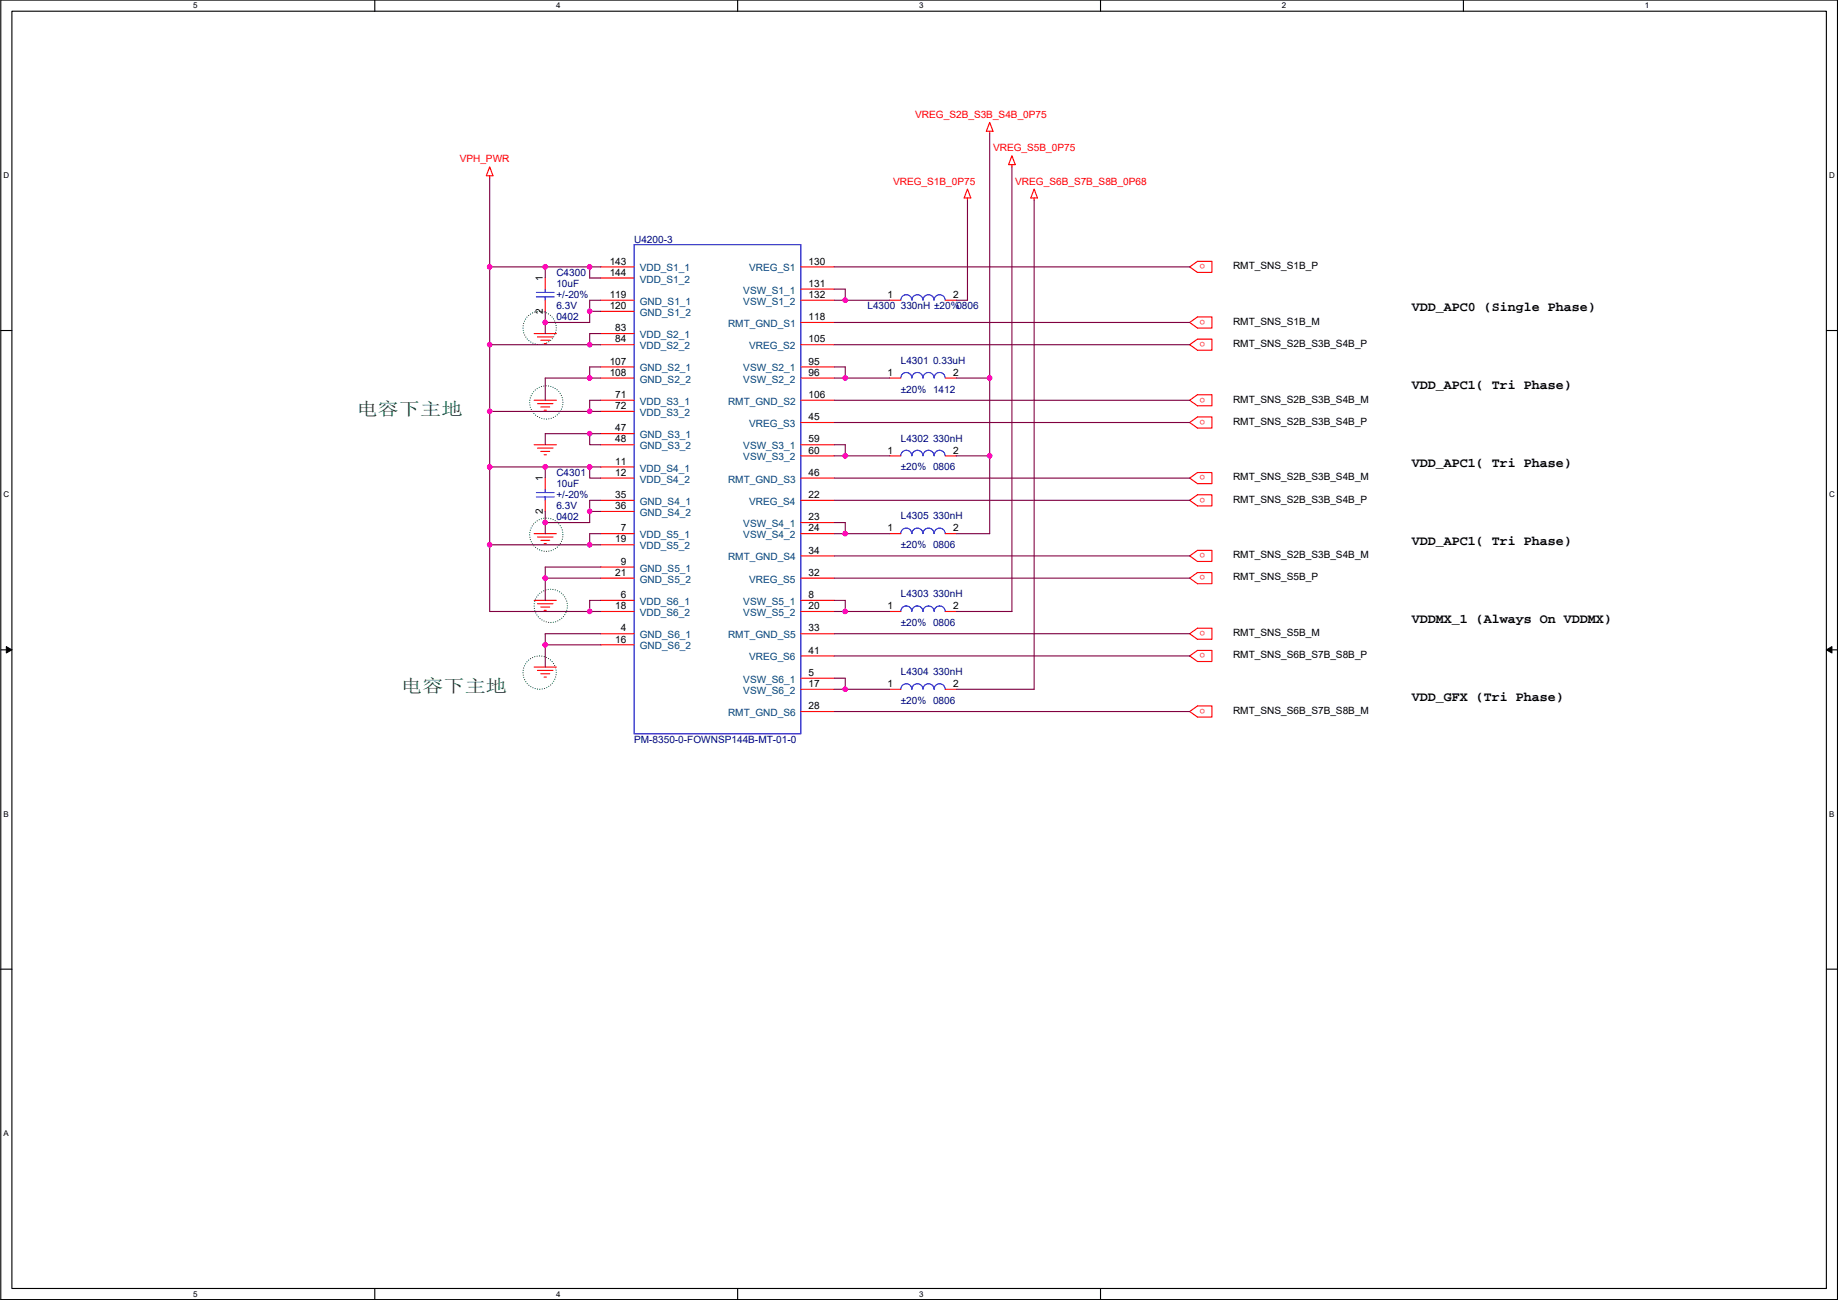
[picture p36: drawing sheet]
<svg xmlns="http://www.w3.org/2000/svg" width="420mm" height="297mm" viewBox="0 0 420 297" stroke-linecap="round" stroke-linejoin="round" font-family="sans-serif">
<defs><g id="words">
<g font-size="4.1" fill="#008000">
<text x="81.5" y="94.7">电容下主地</text>
<text x="91.6" y="158.2">电容下主地</text>
</g>
<g font-size="3">
<text x="322.8" y="71.2">VDD_APC0 (Single Phase)</text>
<text x="322.8" y="88.9">VDD_APC1( Tri Phase)</text>
<text x="322.8" y="106.7">VDD_APC1( Tri Phase)</text>
<text x="322.8" y="124.5">VDD_APC1( Tri Phase)</text>
<text x="322.8" y="142.3">VDDMX_1 (Always On VDDMX)</text>
<text x="322.8" y="160.1">VDD_GFX (Tri Phase)</text>
</g>
<g font-size="2.3" fill="#f00">
<text x="209.2" y="27">VREG_S2B_S3B_S4B_0P75</text>
<text x="227" y="34.6">VREG_S5B_0P75</text>
<text x="105.1" y="37.1">VPH_PWR</text>
<text x="204.1" y="42.2">VREG_S1B_0P75</text>
<text x="232.1" y="42.2">VREG_S6B_S7B_S8B_0P68</text>
<text x="275.5" y="60.3" transform="rotate(180 275.5 60.3)">o</text>
<text x="275.5" y="73" transform="rotate(180 275.5 73)">o</text>
<text x="275.5" y="78.1" transform="rotate(180 275.5 78.1)">o</text>
<text x="275.5" y="90.8" transform="rotate(180 275.5 90.8)">o</text>
<text x="275.5" y="95.9" transform="rotate(180 275.5 95.9)">o</text>
<text x="275.5" y="108.6" transform="rotate(180 275.5 108.6)">o</text>
<text x="275.5" y="113.7" transform="rotate(180 275.5 113.7)">o</text>
<text x="275.5" y="126.4" transform="rotate(180 275.5 126.4)">o</text>
<text x="275.5" y="131.5" transform="rotate(180 275.5 131.5)">o</text>
<text x="275.5" y="144.2" transform="rotate(180 275.5 144.2)">o</text>
<text x="275.5" y="149.2" transform="rotate(180 275.5 149.2)">o</text>
<text x="275.5" y="161.9" transform="rotate(180 275.5 161.9)">o</text>
</g>
<g font-size="2.3" fill="#000080">
<text x="145" y="55.4">U4200-3</text>
<text x="127.2" y="63">C4300</text>
<text x="127.2" y="65.6">10uF</text>
<text x="127.2" y="70.7">6.3V</text>
<text x="127.2" y="68.1">+/-20%</text>
<text x="198.3" y="70.7">L4300</text>
<text x="205.9" y="70.7">330nH ±20%0806</text>
<text x="127.2" y="73.2">0402</text>
<text x="205.9" y="83.1">L4301</text>
<text x="213.3" y="83.1">0.33uH</text>
<text x="205.9" y="89.7">±20% 1412</text>
<text x="205.9" y="100.9">L4302</text>
<text x="213.3" y="100.9">330nH</text>
<text x="205.9" y="107.5">±20% 0806</text>
<text x="127.2" y="108.8">C4301</text>
<text x="127.2" y="111.3">10uF</text>
<text x="127.2" y="113.8">+/-20%</text>
<text x="127.2" y="118.9">0402</text>
<text x="127.2" y="116.4">6.3V</text>
<text x="205.9" y="118.7">L4305</text>
<text x="213.3" y="118.7">330nH</text>
<text x="205.9" y="125.3">±20% 0806</text>
<text x="205.9" y="136.4">L4303</text>
<text x="213.3" y="136.4">330nH</text>
<text x="205.9" y="143">±20% 0806</text>
<text x="205.9" y="154.2">L4304</text>
<text x="213.3" y="154.2">330nH</text>
<text x="205.9" y="160.8">±20% 0806</text>
<text x="145" y="169.7">PM-8350-0-FOWNSP144B-MT-01-0</text>
</g>
<g font-size="2.3">
<text x="124.1" y="64.3" transform="rotate(-90 124.1 64.3)">1</text>
<text x="139.4" y="60.5">143</text>
<text x="139.4" y="63">144</text>
<text x="184.8" y="65.5">131</text>
<text x="184.8" y="60.5">130</text>
<text x="281.9" y="61.5">RMT_SNS_S1B_P</text>
<text x="124.1" y="71.7" transform="rotate(-90 124.1 71.7)">2</text>
<text x="139.4" y="68.1">119</text>
<text x="139.4" y="70.6">120</text>
<text x="184.8" y="68.1">132</text>
<text x="202.9" y="68.1">1</text>
<text x="217.9" y="68.1">2</text>
<text x="140.6" y="75.7">83</text>
<text x="184.8" y="73.2">118</text>
<text x="281.9" y="74.2">RMT_SNS_S1B_M</text>
<text x="139.4" y="83.3">107</text>
<text x="140.6" y="78.2">84</text>
<text x="184.8" y="83.3">95</text>
<text x="184.8" y="78.2">105</text>
<text x="281.9" y="79.3">RMT_SNS_S2B_S3B_S4B_P</text>
<text x="139.4" y="85.9">108</text>
<text x="184.8" y="85.9">96</text>
<text x="202.9" y="85.9">1</text>
<text x="217.9" y="85.9">2</text>
<text x="140.6" y="90.9">71</text>
<text x="140.6" y="93.5">72</text>
<text x="184.8" y="90.9">106</text>
<text x="281.9" y="92">RMT_SNS_S2B_S3B_S4B_M</text>
<text x="140.6" y="98.6">47</text>
<text x="140.6" y="101.1">48</text>
<text x="184.8" y="101.1">59</text>
<text x="184.8" y="96">45</text>
<text x="281.9" y="97.1">RMT_SNS_S2B_S3B_S4B_P</text>
<text x="140.6" y="106.2">11</text>
<text x="184.8" y="103.6">60</text>
<text x="202.9" y="103.6">1</text>
<text x="217.9" y="103.6">2</text>
<text x="124.1" y="110" transform="rotate(-90 124.1 110)">1</text>
<text x="140.6" y="108.7">12</text>
<text x="140.6" y="113.8">35</text>
<text x="184.8" y="113.8">22</text>
<text x="184.8" y="108.7">46</text>
<text x="281.9" y="109.8">RMT_SNS_S2B_S3B_S4B_M</text>
<text x="124.1" y="117.4" transform="rotate(-90 124.1 117.4)">2</text>
<text x="140.6" y="116.3">36</text>
<text x="184.8" y="118.9">23</text>
<text x="281.9" y="114.9">RMT_SNS_S2B_S3B_S4B_P</text>
<text x="140.6" y="124">19</text>
<text x="141.9" y="121.4">7</text>
<text x="184.8" y="121.4">24</text>
<text x="202.9" y="121.4">1</text>
<text x="217.9" y="121.4">2</text>
<text x="140.6" y="131.6">21</text>
<text x="141.9" y="129">9</text>
<text x="184.8" y="131.6">32</text>
<text x="184.8" y="126.5">34</text>
<text x="281.9" y="127.6">RMT_SNS_S2B_S3B_S4B_M</text>
<text x="141.9" y="136.7">6</text>
<text x="184.8" y="136.7">8</text>
<text x="281.9" y="132.6">RMT_SNS_S5B_P</text>
<text x="140.6" y="139.2">18</text>
<text x="184.8" y="139.2">20</text>
<text x="202.9" y="139.2">1</text>
<text x="217.9" y="139.2">2</text>
<text x="140.6" y="146.8">16</text>
<text x="141.9" y="144.3">4</text>
<text x="184.8" y="149.4">41</text>
<text x="184.8" y="144.3">33</text>
<text x="281.9" y="145.3">RMT_SNS_S5B_M</text>
<text x="184.8" y="154.4">5</text>
<text x="281.9" y="150.4">RMT_SNS_S6B_S7B_S8B_P</text>
<text x="184.8" y="157">17</text>
<text x="202.9" y="157">1</text>
<text x="217.9" y="157">2</text>
<text x="184.8" y="162.1">28</text>
<text x="281.9" y="163.1">RMT_SNS_S6B_S7B_S8B_M</text>
</g>
<g font-size="2.3" fill="#004080">
<text x="146.2" y="62">VDD_S1_1</text>
<text x="146.2" y="64.6">VDD_S1_2</text>
<text x="171.2" y="62">VREG_S1</text>
<text x="146.2" y="69.6">GND_S1_1</text>
<text x="169.9" y="67.1">VSW_S1_1</text>
<text x="169.9" y="69.6">VSW_S1_2</text>
<text x="146.2" y="72.2">GND_S1_2</text>
<text x="146.2" y="77.3">VDD_S2_1</text>
<text x="166.4" y="74.7">RMT_GND_S1</text>
<text x="146.2" y="79.8">VDD_S2_2</text>
<text x="171.2" y="79.8">VREG_S2</text>
<text x="146.2" y="84.9">GND_S2_1</text>
<text x="146.2" y="87.4">GND_S2_2</text>
<text x="169.9" y="84.9">VSW_S2_1</text>
<text x="169.9" y="87.4">VSW_S2_2</text>
<text x="146.2" y="92.5">VDD_S3_1</text>
<text x="146.2" y="95">VDD_S3_2</text>
<text x="166.4" y="92.5">RMT_GND_S2</text>
<text x="146.2" y="100.1">GND_S3_1</text>
<text x="171.2" y="97.6">VREG_S3</text>
<text x="146.2" y="102.7">GND_S3_2</text>
<text x="146.2" y="107.7">VDD_S4_1</text>
<text x="169.9" y="102.7">VSW_S3_1</text>
<text x="169.9" y="105.2">VSW_S3_2</text>
<text x="146.2" y="110.3">VDD_S4_2</text>
<text x="166.4" y="110.3">RMT_GND_S3</text>
<text x="146.2" y="115.4">GND_S4_1</text>
<text x="146.2" y="117.9">GND_S4_2</text>
<text x="171.2" y="115.4">VREG_S4</text>
<text x="146.2" y="123">VDD_S5_1</text>
<text x="146.2" y="125.5">VDD_S5_2</text>
<text x="169.9" y="120.4">VSW_S4_1</text>
<text x="169.9" y="123">VSW_S4_2</text>
<text x="146.2" y="130.6">GND_S5_1</text>
<text x="166.4" y="128.1">RMT_GND_S4</text>
<text x="146.2" y="133.1">GND_S5_2</text>
<text x="171.2" y="133.1">VREG_S5</text>
<text x="146.2" y="138.2">VDD_S6_1</text>
<text x="146.2" y="140.8">VDD_S6_2</text>
<text x="169.9" y="138.2">VSW_S5_1</text>
<text x="169.9" y="140.8">VSW_S5_2</text>
<text x="146.2" y="145.8">GND_S6_1</text>
<text x="146.2" y="148.4">GND_S6_2</text>
<text x="166.4" y="145.8">RMT_GND_S5</text>
<text x="169.9" y="156">VSW_S6_1</text>
<text x="171.2" y="150.9">VREG_S6</text>
<text x="169.9" y="158.5">VSW_S6_2</text>
<text x="166.4" y="163.6">RMT_GND_S6</text>
</g>
<g font-size="1.8">
<text x="44.2" y="1.9">5</text>
<text x="127.1" y="1.9">4</text>
<text x="210.1" y="1.9">3</text>
<text x="293" y="1.9">2</text>
<text x="376" y="1.9">1</text>
<text x=".8" y="40.7">D</text>
<text x="418.1" y="40.7">D</text>
<text x=".8" y="113.6">C</text>
<text x="418.1" y="113.6">C</text>
<text x=".8" y="186.6">B</text>
<text x="418.1" y="186.6">B</text>
<text x=".8" y="259.5">A</text>
<text x="44.2" y="296.3">5</text>
<text x="127.1" y="296.3">4</text>
<text x="210.1" y="296.3">3</text>
</g>
</g></defs>
<path d="M.2 0h419.8v296.9h-419.8zM2.7 2.6h414.8v291.8h-414.8z" fill="none" stroke="#000" stroke-width=".25"/>
<g fill="#fff">
<path d="M44.2 .3h1v2h-1z"/>
<path d="M44.2 294.7h1v2h-1z"/>
</g>
<path d="M85.7 0v2.6M85.7 294.4v2.5" fill="none" stroke="#000" stroke-width=".25"/>
<g fill="#fff">
<path d="M127.1 .3h1v2h-1z"/>
<path d="M127.1 294.7h1v2h-1z"/>
</g>
<path d="M168.6 0v2.6M168.6 294.4v2.5" fill="none" stroke="#000" stroke-width=".25"/>
<g fill="#fff">
<path d="M210.1 .3h1v2h-1z"/>
<path d="M210.1 294.7h1v2h-1z"/>
</g>
<path d="M251.6 0v2.6M251.6 294.4v2.5" fill="none" stroke="#000" stroke-width=".25"/>
<path d="M293 .3h1v2h-1z" fill="#fff"/>
<path d="M334.5 0v2.6" fill="none" stroke="#000" stroke-width=".25"/>
<g fill="#fff">
<path d="M376 .3h1v2h-1z"/>
<path d="M.8 39h1.3v2.1h-1.3z"/>
<path d="M418.1 39h1.3v2.1h-1.3z"/>
<path d="M.8 112h1.3v2h-1.3z"/>
<path d="M418.1 112h1.3v2h-1.3z"/>
</g>
<path d="M.2 75.5h2.5M417.5 75.5h2.5" fill="none" stroke="#000" stroke-width=".25"/>
<g fill="#fff">
<path d="M.8 185h1.2v2h-1.2z"/>
<path d="M418.1 185h1.2v2h-1.2z"/>
</g>
<path d="M.2 148.5h2.5M417.5 148.5h2.5" fill="none" stroke="#000" stroke-width=".25"/>
<path d="M1.4 147.7l1.3 .8-1.3 .7zM417.5 148.5l1.3-.8v1.5z" fill="#000" stroke="#000" stroke-width=".23"/>
<path d="M.8 257.9h1.2v2h-1.2z" fill="#fff"/>
<path d="M.2 221.4h2.5M417.5 221.4h2.5" fill="none" stroke="#000" stroke-width=".25"/>
<g fill="none" stroke="#008000" stroke-width=".25" stroke-dasharray="0 .5">
<circle cx="123.4" cy="74.9" r="3.8"/>
<circle cx="124.9" cy="92" r="3.8"/>
<circle cx="124.9" cy="122.2" r="3.8"/>
<circle cx="125.9" cy="138.4" r="3.8"/>
<circle cx="123.4" cy="153.7" r="3.8"/>
</g>
<g fill="none" stroke="#f00" stroke-width=".25">
<path d="M111.9 38.1l.8 2.1h-1.5zM226.2 30v.5M226.2 28l.8 2h-1.5zM231.3 35.6l.8 2h-1.5zM231.3 37.6v.5M111.9 40.2v.5M221.2 43.2l.7 2h-1.5zM221.2 45.2v.5M236.4 45.2v.5M236.4 43.2l.8 2h-1.6zM122.1 76.2h5.1M122.9 77h3.5"/>
<path d="M123.6 77.7h2.1M124.4 78.5h.5M124.6 63.5v2.6M124.6 68.6v2.5M137.3 61h7.7M137.3 63.5h7.7M137.3 68.6h7.7M137.3 71.1h7.7M137.3 76.2h7.7M137.3 78.8h7.7M183.1 61h7.6M183.1 66.1h7.6"/>
<path d="M183.1 68.6h7.6M183.1 73.7h7.6M183.1 78.8h7.6M203.4 68.6h2.5M216.1 68.6h2.5M272 61l1.7-1.3h3.3v2.6h-3.3zM272 78.8l1.7-1.3h3.3v2.5h-3.3zM272 73.7l1.7-1.3h3.3v2.6h-3.3zM122.1 91.5h5.1M122.9 92.2h3.5M123.6 93h2.1M124.4 93.7h.5"/>
<path d="M137.3 83.8h7.7M137.3 86.4h7.7M137.3 91.5h7.7M137.3 94h7.7M137.3 99.1h7.7M183.1 83.8h7.6M183.1 86.4h7.6M183.1 91.5h7.6M183.1 96.5h7.6M203.4 86.4h2.5M216.1 86.4h2.5M272 91.5l1.7-1.3h3.3v2.5h-3.3z"/>
<path d="M272 96.5l1.7-1.2h3.3v2.5h-3.3zM122.1 101.6h5.1M122.9 102.4h3.5M123.6 103.1h2.1M124.4 103.9h.5M124.6 109.2v2.6M124.6 114.3v2.6M137.3 101.6h7.7M137.3 106.7h7.7M137.3 109.2h7.7M137.3 114.3h7.7M137.3 116.9h7.7"/>
<path d="M183.1 101.6h7.6M183.1 104.2h7.6M183.1 109.2h7.6M183.1 114.3h7.6M183.1 119.4h7.6M203.4 104.2h2.5M216.1 104.2h2.5M272 109.2l1.7-1.2h3.3v2.5h-3.3zM272 114.3l1.7-1.2h3.3v2.5h-3.3zM122.1 121.9h5.1M122.1 137.2h5.1M122.9 122.7h3.5"/>
<path d="M122.9 137.9h3.5M123.6 123.5h2.1M123.6 138.7h2.1M124.4 124.2h.5M124.4 139.5h.5M137.3 121.9h7.7M137.3 124.5h7.7M137.3 129.6h7.7M137.3 132.1h7.7M137.3 137.2h7.7M137.3 139.7h7.7M183.1 121.9h7.6"/>
<path d="M183.1 127h7.6M183.1 132.1h7.6M183.1 137.2h7.6M183.1 139.7h7.6M203.4 139.7h2.5M203.4 121.9h2.5M216.1 139.7h2.5M216.1 121.9h2.5M272 127l1.7-1.2h3.3v2.5h-3.3zM272 132.1l1.7-1.3h3.3v2.6h-3.3zM122.1 152.4h5.1M122.9 153.2h3.5"/>
<path d="M123.6 153.9h2.1M124.4 154.7h.5M137.3 144.8h7.7M137.3 147.3h7.7M183.1 144.8h7.6M183.1 149.9h7.6M183.1 155h7.6M183.1 157.5h7.6M203.4 157.5h2.5M216.1 157.5h2.5M272 144.8l1.7-1.3h3.3v2.6h-3.3zM272 149.9l1.7-1.3h3.3v2.6h-3.3z"/>
<path d="M183.1 162.6h7.6M272 162.6l1.7-1.3h3.3v2.6h-3.3z"/>
</g>
<g fill="none" stroke="#00f" stroke-width=".25">
<path d="M145 55.9h38.1v111.8h-38.1zM122.6 66.8h4.1M122.6 67.8h4.1M124.6 66.1v.7M124.6 67.8v.8M208.4 68.6a1.26 1.26 0 0 0-1.2-1.3 1.26 1.26 0 0 0-1.3 1.3M213.5 68.6a1.27 1.27 0 0 0-1.3-1.3 1.27 1.27 0 0 0-1.2 1.3 1.26 1.26 0 0 0-1.3-1.3 1.26 1.26 0 0 0-1.2 1.3M216.1 68.6a1.26 1.26 0 0 0-1.3-1.3 1.26 1.26 0 0 0-1.3 1.3M205.9 86.4a1.26 1.26 0 0 1 1.3-1.3 1.26 1.26 0 0 1 1.2 1.3M208.5 86.4a1.26 1.26 0 0 1 1.2-1.3 1.26 1.26 0 0 1 1.3 1.3 1.27 1.27 0 0 1 1.2-1.3 1.27 1.27 0 0 1 1.3 1.3M213.5 86.4a1.26 1.26 0 0 1 1.3-1.3 1.26 1.26 0 0 1 1.3 1.3M122.6 112.5h4.1"/>
<path d="M122.6 113.6h4.1M124.6 111.8v.7M124.6 113.6v.7M205.9 104.1a1.26 1.26 0 0 1 1.3-1.2 1.26 1.26 0 0 1 1.2 1.2M208.5 104.1a1.26 1.26 0 0 1 1.2-1.2 1.26 1.26 0 0 1 1.3 1.2 1.27 1.27 0 0 1 1.2-1.2 1.27 1.27 0 0 1 1.3 1.2M213.5 104.1a1.26 1.26 0 0 1 1.3-1.2 1.26 1.26 0 0 1 1.3 1.2M205.9 139.7a1.26 1.26 0 0 1 1.3-1.2 1.26 1.26 0 0 1 1.2 1.2M205.9 121.9a1.26 1.26 0 0 1 1.3-1.2 1.26 1.26 0 0 1 1.2 1.2M208.5 139.7a1.26 1.26 0 0 1 1.2-1.2 1.26 1.26 0 0 1 1.3 1.2 1.27 1.27 0 0 1 1.2-1.2 1.27 1.27 0 0 1 1.3 1.2M208.5 121.9a1.26 1.26 0 0 1 1.2-1.2 1.26 1.26 0 0 1 1.3 1.2 1.27 1.27 0 0 1 1.2-1.2 1.27 1.27 0 0 1 1.3 1.2M213.5 139.7a1.26 1.26 0 0 1 1.3-1.2 1.26 1.26 0 0 1 1.3 1.2M213.5 121.9a1.26 1.26 0 0 1 1.3-1.2 1.26 1.26 0 0 1 1.3 1.2"/>
<path d="M205.9 157.5a1.26 1.26 0 0 1 1.3-1.3 1.26 1.26 0 0 1 1.2 1.3M208.5 157.5a1.26 1.26 0 0 1 1.2-1.3 1.26 1.26 0 0 1 1.3 1.3 1.27 1.27 0 0 1 1.2-1.3 1.27 1.27 0 0 1 1.3 1.3M213.5 157.5a1.26 1.26 0 0 1 1.3-1.3 1.26 1.26 0 0 1 1.3 1.3"/>
</g>
<g fill="none" stroke="#800040" stroke-width=".25">
<path d="M226.2 30.5v55.9M231.3 38.1v101.6h-12.7M111.9 40.7v20.3M221.2 45.7v22.9h-2.6M236.4 45.7v111.8h-17.8M111.9 78.8h22.9M111.9 61h12.7M111.9 61v17.8M111.9 78.8v15.2M124.6 61h10.2M124.6 61v2.5M124.6 71.1v2.6"/>
<path d="M124.6 73.7v2.5M134.8 61v2.5h2.5M134.8 71.1v2.6h-10.2M134.8 61h2.5M134.8 71.1h2.5M134.8 78.8h2.5M137.3 68.6h-2.5v2.5M137.3 76.2h-2.5v2.6M190.7 68.6h2.5M190.7 66.1h2.5v2.5M190.7 61h81.3M190.7 78.8h81.3"/>
<path d="M190.7 73.7h81.3M193.2 68.6h10.2M111.9 94h22.9M111.9 94v12.7M134.8 86.4h-10.2v5.1M134.8 99.1h-10.2v2.5M134.8 86.4h2.5M134.8 94h2.5M134.8 99.1v2.5h2.5M134.8 99.1h2.5M137.3 83.8h-2.5v2.6M137.3 91.5h-2.5v2.5"/>
<path d="M190.7 86.4h2.5M190.7 83.8h2.5v2.6M190.7 91.5h81.3M190.7 96.5h81.3M193.2 86.4h10.2M218.6 86.4h7.6M226.2 86.4v17.8M111.9 106.7h12.7M111.9 106.7v17.8M124.6 106.7h10.2M124.6 106.7v2.5M124.6 116.9v2.5"/>
<path d="M124.6 119.4v2.5M134.8 116.9v2.5h-10.2M134.8 106.7v2.5h2.5M134.8 106.7h2.5M134.8 116.9h2.5M137.3 114.3h-2.5v2.6M190.7 104.2h2.5M190.7 101.6h2.5v2.6M190.7 119.4h2.5v2.5M190.7 109.2h81.3M190.7 114.3h81.3M193.2 104.2h10.2"/>
<path d="M218.6 104.2h7.6M226.2 104.2v17.7h-7.6M111.9 124.5h22.9M111.9 124.5v15.2h22.9M124.6 132.1h12.7M124.6 132.1v5.1M134.8 124.5h2.5M134.8 139.7h2.5M137.3 121.9h-2.5v2.6M137.3 129.6h-12.7v2.5M137.3 137.2h-2.5v2.5M190.7 121.9h2.5"/>
<path d="M190.7 137.2h2.5v2.5M190.7 139.7h2.5M190.7 127h81.3M190.7 132.1h81.3M193.2 121.9h10.2M193.2 139.7h10.2M124.6 147.3h12.7M124.6 147.3v5.1M137.3 144.8h-12.7v2.5M190.7 155h2.5v2.5M190.7 157.5h2.5M190.7 144.8h81.3"/>
<path d="M190.7 149.9h81.3M193.2 157.5h10.2M190.7 162.6h81.3"/>
</g>
<g fill="#f0f" stroke="#f0f" stroke-width=".25">
<circle cx="111.9" cy="78.7" r=".5"/>
<circle cx="111.9" cy="61" r=".5"/>
<circle cx="134.8" cy="61" r=".5"/>
<circle cx="124.6" cy="61" r=".5"/>
<circle cx="111.9" cy="124.5" r=".5"/>
<circle cx="111.9" cy="106.7" r=".5"/>
<circle cx="134.8" cy="106.7" r=".5"/>
<circle cx="124.6" cy="106.7" r=".5"/>
<circle cx="124.6" cy="119.4" r=".5"/>
<circle cx="134.8" cy="116.8" r=".5"/>
<circle cx="134.8" cy="124.5" r=".5"/>
<circle cx="124.6" cy="132.1" r=".5"/>
<circle cx="124.6" cy="147.3" r=".5"/>
<circle cx="134.8" cy="139.7" r=".5"/>
<circle cx="134.8" cy="71.1" r=".5"/>
<circle cx="124.6" cy="73.7" r=".5"/>
<circle cx="134.8" cy="78.7" r=".5"/>
<circle cx="134.8" cy="86.4" r=".5"/>
<circle cx="134.8" cy="94" r=".5"/>
<circle cx="111.9" cy="94" r=".5"/>
<circle cx="134.8" cy="99.1" r=".5"/>
<circle cx="193.2" cy="68.6" r=".5"/>
<circle cx="193.2" cy="86.4" r=".5"/>
<circle cx="193.2" cy="104.1" r=".5"/>
<circle cx="193.2" cy="121.9" r=".5"/>
<circle cx="193.2" cy="139.7" r=".5"/>
<circle cx="193.2" cy="157.5" r=".5"/>
<circle cx="226.2" cy="86.4" r=".5"/>
<circle cx="226.2" cy="104.1" r=".5"/>
</g>
<use href="#words"/>
</svg>
